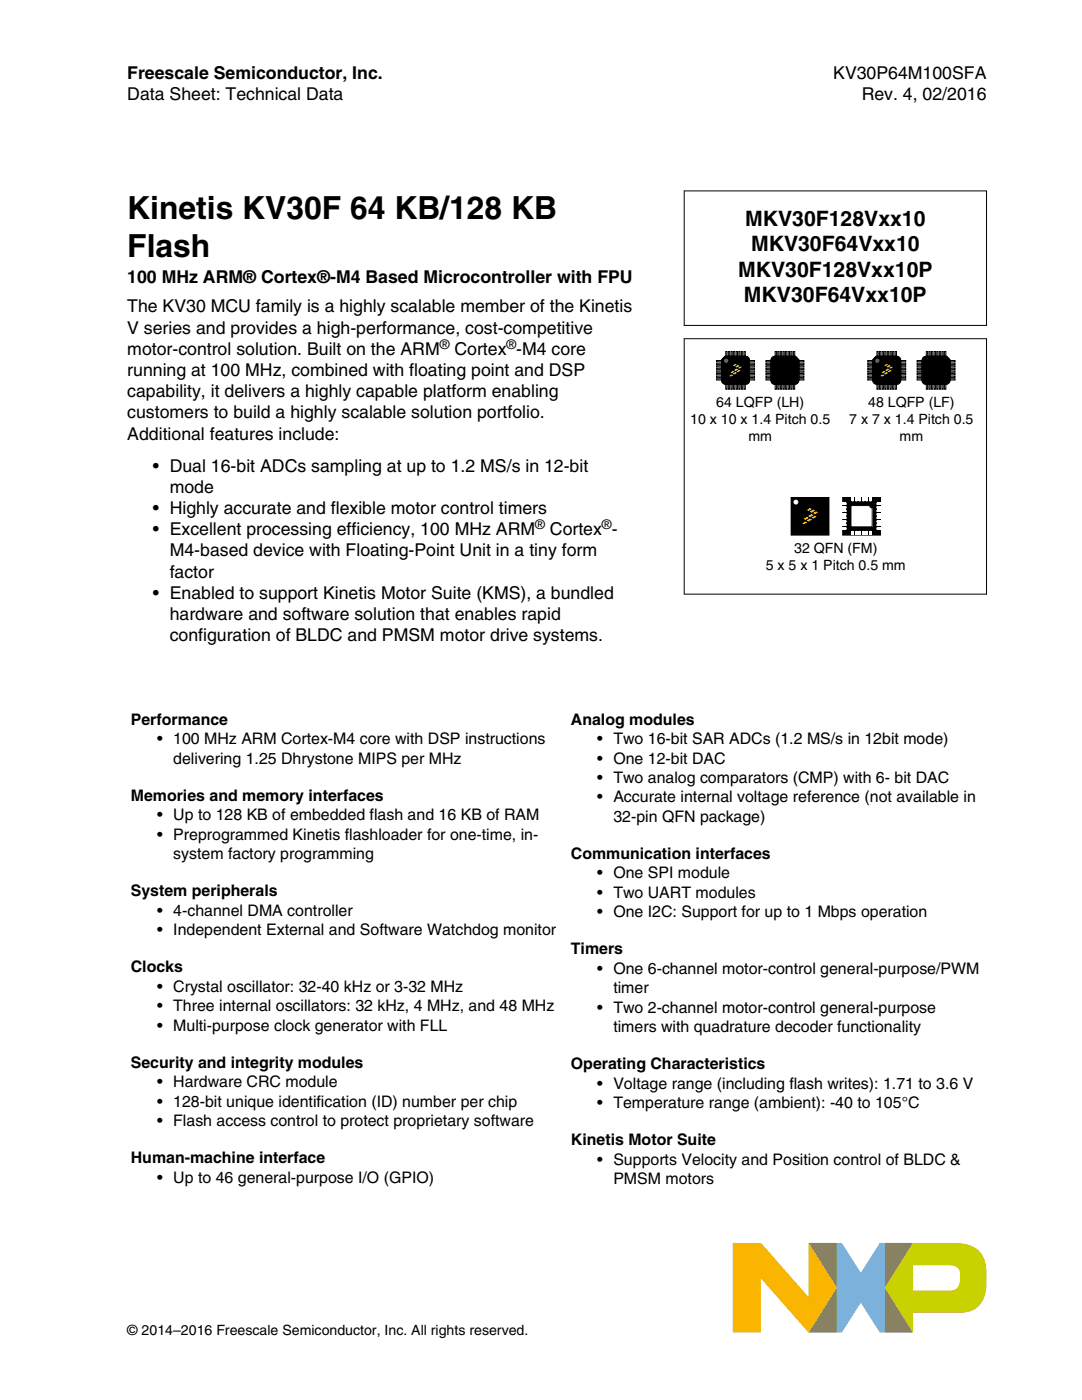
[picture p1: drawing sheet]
<svg xmlns="http://www.w3.org/2000/svg" width="216mm" height="279mm" viewBox="0 0 216 279" stroke-linecap="round" stroke-linejoin="round" font-family="sans-serif">
<defs><g id="words">
<g font-size="6.3">
<text x="25.4" y="43.6">Kinetis KV30F 64 KB/128 KB</text>
<text x="25.4" y="51.3">Flash</text>
</g>
<g font-size="4.2">
<text x="148.7" y="45.1">MKV30F128Vxx10</text>
<text x="149.9" y="50.1">MKV30F64Vxx10</text>
<text x="147.3" y="55.2">MKV30F128Vxx10P</text>
<text x="148.5" y="60.3">MKV30F64Vxx10P</text>
</g>
<g font-size="3.5">
<text x="25.4" y="15.8">Freescale Semiconductor, Inc.</text>
<text x="166.3" y="15.8">KV30P64M100SFA</text>
<text x="25.4" y="20">Data Sheet: Technical Data</text>
<text x="171.9" y="20">Rev. 4, 02/2016</text>
<text x="25.4" y="56.4">100 MHz ARM® Cortex®-M4 Based Microcontroller with FPU</text>
<text x="25.4" y="62.4">The KV30 MCU family is a highly scalable member of the Kinetis</text>
<text x="25.4" y="66.6">V series and provides a high-performance, cost-competitive</text>
<text x="25.4" y="70.8">motor-control solution. Built on the ARM</text>
<text x="90.7" y="70.8">Cortex -M4 core</text>
<text x="25.4" y="75.1">running at 100 MHz, combined with floating point and DSP</text>
<text x="25.4" y="79.3">capability, it delivers a highly capable platform enabling</text>
<text x="25.4" y="83.5">customers to build a highly scalable solution portfolio.</text>
<text x="25.4" y="87.8">Additional features include:</text>
<text x="30.5" y="94.1">• Dual 16-bit ADCs sampling at up to 1.2 MS/s in 12-bit</text>
<text x="33.9" y="98.3">mode</text>
<text x="30.5" y="102.6">• Highly accurate and flexible motor control timers</text>
<text x="30.5" y="106.8">• Excellent processing efficiency, 100 MHz ARM</text>
<text x="109.7" y="106.8">Cortex -</text>
<text x="33.9" y="111">M4-based device with Floating-Point Unit in a tiny form</text>
<text x="30.5" y="119.5">• Enabled to support Kinetis Motor Suite (KMS), a bundled</text>
<text x="33.9" y="115.3">factor</text>
<text x="33.9" y="123.7">hardware and software solution that enables rapid</text>
<text x="33.9" y="128">configuration of BLDC and PMSM motor drive systems.</text>
</g>
<g font-size="3.2">
<text x="26.1" y="144.6">Performance</text>
<text x="31.3" y="148.5">• 100 MHz ARM Cortex-M4 core with DSP instructions</text>
<text x="113.9" y="144.6">Analog modules</text>
<text x="119.2" y="148.5">• Two 16-bit SAR ADCs (1.2 MS/s in 12bit mode)</text>
<text x="34.6" y="152.4">delivering 1.25 Dhrystone MIPS per MHz</text>
<text x="119.2" y="152.4">• One 12-bit DAC</text>
<text x="26.1" y="159.8">Memories and memory interfaces</text>
<text x="119.2" y="156.3">• Two analog comparators (CMP) with 6- bit DAC</text>
<text x="119.2" y="160.2">• Accurate internal voltage reference (not available in</text>
<text x="31.3" y="163.7">• Up to 128 KB of embedded flash and 16 KB of RAM</text>
<text x="31.3" y="167.6">• Preprogrammed Kinetis flashloader for one-time, in-</text>
<text x="122.4" y="164">32-pin QFN package)</text>
<text x="34.6" y="171.4">system factory programming</text>
<text x="113.9" y="171.4">Communication interfaces</text>
<text x="26.1" y="178.8">System peripherals</text>
<text x="119.2" y="175.3">• One SPI module</text>
<text x="119.2" y="179.2">• Two UART modules</text>
<text x="31.3" y="182.7">• 4-channel DMA controller</text>
<text x="119.2" y="183.1">• One I2C: Support for up to 1 Mbps operation</text>
<text x="31.3" y="186.6">• Independent External and Software Watchdog monitor</text>
<text x="113.9" y="190.5">Timers</text>
<text x="26.1" y="194">Clocks</text>
<text x="31.3" y="197.9">• Crystal oscillator: 32-40 kHz or 3-32 MHz</text>
<text x="119.2" y="194.4">• One 6-channel motor-control general-purpose/PWM</text>
<text x="31.3" y="201.8">• Three internal oscillators: 32 kHz, 4 MHz, and 48 MHz</text>
<text x="119.2" y="202.1">• Two 2-channel motor-control general-purpose</text>
<text x="122.4" y="198.3">timer</text>
<text x="31.3" y="205.7">• Multi-purpose clock generator with FLL</text>
<text x="122.4" y="206">timers with quadrature decoder functionality</text>
<text x="26.1" y="213.1">Security and integrity modules</text>
<text x="113.9" y="213.4">Operating Characteristics</text>
<text x="31.3" y="216.9">• Hardware CRC module</text>
<text x="31.3" y="220.8">• 128-bit unique identification (ID) number per chip</text>
<text x="119.2" y="217.3">• Voltage range (including flash writes): 1.71 to 3.6 V</text>
<text x="119.2" y="221.2">• Temperature range (ambient): -40 to 105°C</text>
<text x="31.3" y="224.7">• Flash access control to protect proprietary software</text>
<text x="26.1" y="232.1">Human-machine interface</text>
<text x="113.9" y="228.6">Kinetis Motor Suite</text>
<text x="119.2" y="232.5">• Supports Velocity and Position control of BLDC &amp;</text>
<text x="31.3" y="236">• Up to 46 general-purpose I/O (GPIO)</text>
<text x="122.4" y="236.4">PMSM motors</text>
</g>
<g font-size="2.8">
<text x="142.9" y="81.3">64 LQFP (LH)</text>
<text x="173.2" y="81.3">48 LQFP (LF)</text>
<text x="137.7" y="84.7">10 x 10 x 1.4 Pitch 0.5</text>
<text x="149.3" y="88.1">mm</text>
<text x="169.5" y="84.7">7 x 7 x 1.4 Pitch 0.5</text>
<text x="179.5" y="88.1">mm</text>
<text x="152.8" y="113.8">5 x 5 x 1 Pitch 0.5 mm</text>
<text x="158.5" y="110.4">32 QFN (FM)</text>
<text x="25.4" y="266.4">© 2014–2016 Freescale Semiconductor, Inc. All rights reserved.</text>
</g>
<g font-size="2.6">
<text x="87.7" y="69.6">®</text>
<text x="101.1" y="69.6">®</text>
<text x="106.8" y="105.6">®</text>
<text x="120.1" y="105.6">®</text>
</g>
</g></defs>
<g fill="none" stroke="#000" stroke-width=".2">
<path d="M143 75.6h1v.2h-1zM143 73h1v.2h-1zM143 72.5h1v.2h-1zM143 75.1h1v.2h-1zM143 74.5h1v.3h-1zM143 74h1v.3h-1zM143 73.5h1v.3h-1zM143 71.9h1v.3h-1zM144.6 71.1h4.2M144.6 71.1l-.6 .7v4.1a.83 .83 0 0 0 .8 .8h4a.76 .76 0 0 0 .8-.8v-4a.83 .83 0 0 0-.9-.8M144.6 71.1h4.2l.5 .2 .2 .5v4.2a.75 .75 0 0 1-.7 .7h-3.6a.95 .95 0 0 1-1.2-.8v-4.1zM144.8 70.1h.3v1h-.3z"/>
<path d="M144.8 76.7h.3v1h-.3zM145.3 70.1h.3v1h-.3zM145.3 76.7h.3v1h-.3zM145.9 70.1h.2v1h-.2zM145.9 76.7h.2v1h-.2zM146.4 70.1h.2v1h-.2zM146.4 76.7h.2v1h-.2zM146.9 70.1h.3v1h-.3zM146.9 76.7h.3v1h-.3zM147.4 70.1h.3v1h-.3zM147.4 76.7h.3v1h-.3zM147.9 70.1h.3v1h-.3z"/>
<path d="M147.9 76.7h.3v1h-.3zM148.5 70.1h.2v1h-.2zM148.5 76.7h.2v1h-.2zM149.6 75.6h1v.2h-1zM149.6 73h1v.2h-1zM149.6 72.5h1v.2h-1zM149.6 71.9h1v.3h-1zM149.6 75.1h1v.2h-1zM149.6 74.5h1v.3h-1zM149.6 74h1v.3h-1zM149.6 73.5h1v.3h-1zM152.8 75.6h1v.2h-1z"/>
<path d="M152.8 73h1v.2h-1zM152.8 72.5h1v.2h-1zM152.8 71.9h1v.3h-1zM152.8 75.1h1v.2h-1zM152.8 74.5h1v.3h-1zM152.8 74h1v.3h-1zM152.8 73.5h1v.3h-1zM154.1 71.3l.5-.2h4.1l.7 .7v4.1a.94 .94 0 0 1-1.3 .8h-3.5a.75 .75 0 0 1-.8-.7v-4.2zM154.6 71.1h4.1l.7 .7M154.6 71.1a.83 .83 0 0 0-.8 .8v4a.76 .76 0 0 0 .8 .8h4a.83 .83 0 0 0 .8-.8v-4.1M154.7 70.1h.2v1h-.2zM154.7 76.7h.2v1h-.2z"/>
<path d="M155.2 70.1h.2v1h-.2zM155.2 76.7h.2v1h-.2zM155.7 70.1h.3v1h-.3zM155.7 76.7h.3v1h-.3zM156.2 70.1h.3v1h-.3zM156.2 76.7h.3v1h-.3zM156.8 70.1h.2v1h-.2zM156.8 76.7h.2v1h-.2zM157.3 70.1h.2v1h-.2zM157.3 76.7h.2v1h-.2zM157.8 70.1h.3v1h-.3zM157.8 76.7h.3v1h-.3z"/>
<path d="M158.3 70.1h.3v1h-.3zM158.3 76.7h.3v1h-.3zM159.4 75.6h1v.2h-1zM159.4 73h1v.2h-1zM159.4 72.5h1v.2h-1zM159.4 71.9h1v.3h-1zM159.4 75.1h1v.2h-1zM159.4 74.5h1v.3h-1zM159.4 74h1v.3h-1zM159.4 73.5h1v.3h-1z"/>
</g>
<path d="M144.6 71.1h4.2l.5 .2 .2 .5v4.2a.75 .75 0 0 1-.7 .7h-3.6a.95 .95 0 0 1-1.2-.8v-4.1zM154.1 71.3l.5-.2h4.1l.7 .7v4.1a.94 .94 0 0 1-1.3 .8h-3.5a.75 .75 0 0 1-.8-.7v-4.2z" fill="#000"/>
<circle cx="144.9" cy="72" r=".42" fill="#666"/>
<path d="M146.2 72.9l.5-.3 .4 .2-.6 .3z" fill="#f60"/>
<path d="M146.7 73.2l.5-.3 .4 .1-.6 .3z" fill="#fd5"/>
<path d="M147.2 73.4l.5-.3 .4 .2-.6 .3z" fill="#f60"/>
<path d="M146.5 73.9l.5-.3 .3 .1-.5 .3z" fill="#fd5"/>
<g fill="#f60">
<path d="M147 74.1l.5-.3 .3 .2-.5 .3z"/>
<path d="M145.7 74.3l.6-.3 .3 .2-.6 .3z"/>
</g>
<path d="M146.2 74.6l.5-.3 .4 .1-.6 .3z" fill="#fd5"/>
<path d="M145.5 75l.5-.3 .3 .2-.5 .3z" fill="#f60"/>
<g fill="none" stroke="#000" stroke-width=".2">
<path d="M173.1 75.6h1v.2h-1zM173.1 73h1v.2h-1zM173.1 72.5h1v.2h-1zM173.1 75.1h1v.2h-1zM173.1 74.5h1v.3h-1zM173.1 74h1v.3h-1zM173.1 73.5h1v.3h-1zM173.1 71.9h1v.3h-1zM174.8 71.1h4.2l.4 .2 .3 .5v4.2a.75 .75 0 0 1-.7 .7h-3.6a.95 .95 0 0 1-1.3-.8v-4.1zM175 70.1h.2v1h-.2zM175 76.7h.2v1h-.2zM175.5 70.1h.3v1h-.3z"/>
<path d="M175.5 76.7h.3v1h-.3zM176 70.1h.3v1h-.3zM176 76.7h.3v1h-.3zM176.5 70.1h.3v1h-.3zM176.5 76.7h.3v1h-.3zM177.1 70.1h.2v1h-.2zM177.1 76.7h.2v1h-.2zM177.6 70.1h.2v1h-.2zM177.6 76.7h.2v1h-.2zM178.1 70.1h.3v1h-.3zM178.1 76.7h.3v1h-.3zM178.6 70.1h.3v1h-.3z"/>
<path d="M178.6 76.7h.3v1h-.3zM179 71.1h-4.2l-.7 .7v4.1a.83 .83 0 0 0 .8 .8h4.1a.76 .76 0 0 0 .7-.8v-4a.83 .83 0 0 0-.8-.8M179.7 75.6h1v.2h-1zM179.7 73h1v.2h-1zM179.7 72.5h1v.2h-1zM179.7 71.9h1v.3h-1zM179.7 75.1h1v.2h-1zM179.7 74.5h1v.3h-1zM179.7 74h1v.3h-1zM179.7 73.5h1v.3h-1zM183 75.6h1v.2h-1zM183 73h1v.2h-1z"/>
<path d="M183 72.5h1v.2h-1zM183 71.9h1v.3h-1zM183 75.1h1v.2h-1zM183 74.5h1v.3h-1zM183 74h1v.3h-1zM183 73.5h1v.3h-1zM184.3 71.3l.5-.2h4.1l.7 .7v4.1a.94 .94 0 0 1-1.3 .8h-3.6a.75 .75 0 0 1-.7-.7v-4.2zM184.7 71.1h4.2l.7 .7M184.8 71.1a.83 .83 0 0 0-.8 .8v4a.76 .76 0 0 0 .8 .8M184.8 70.1h.3v1h-.3zM184.8 76.7h.3v1h-.3zM185.4 70.1h.2v1h-.2z"/>
<path d="M185.4 76.7h.2v1h-.2zM185.9 70.1h.2v1h-.2zM185.9 76.7h.2v1h-.2zM186.4 70.1h.3v1h-.3zM186.4 76.7h.3v1h-.3zM186.9 70.1h.3v1h-.3zM186.9 76.7h.3v1h-.3zM187.4 70.1h.3v1h-.3zM187.4 76.7h.3v1h-.3zM188 70.1h.2v1h-.2zM188 76.7h.2v1h-.2zM188.5 70.1h.2v1h-.2z"/>
<path d="M188.5 76.7h.2v1h-.2zM189.6 75.6h1v.2h-1zM189.6 73h1v.2h-1zM189.6 72.5h1v.2h-1zM189.6 71.9h1v.3h-1zM189.6 75.1h1v.2h-1zM189.6 74.5h1v.3h-1zM189.6 74h1v.3h-1zM189.6 73.5h1v.3h-1zM189.6 71.8v4.1a.83 .83 0 0 1-.8 .8h-4.1"/>
</g>
<path d="M174.8 71.1h4.2l.4 .2 .3 .5v4.2a.75 .75 0 0 1-.7 .7h-3.6a.95 .95 0 0 1-1.3-.8v-4.1zM184.3 71.3l.5-.2h4.1l.7 .7v4.1a.94 .94 0 0 1-1.3 .8h-3.6a.75 .75 0 0 1-.7-.7v-4.2z" fill="#000"/>
<circle cx="175.1" cy="72" r=".42" fill="#666"/>
<path d="M176.4 72.9l.5-.3 .3 .2-.5 .3z" fill="#f60"/>
<path d="M176.9 73.2l.5-.3 .3 .1-.5 .3z" fill="#fd5"/>
<path d="M177.4 73.4l.5-.3 .3 .2-.5 .3z" fill="#f60"/>
<path d="M176.6 73.9l.6-.3 .3 .1-.6 .3z" fill="#fd5"/>
<g fill="#f60">
<path d="M177.1 74.1l.6-.3 .3 .2-.6 .3z"/>
<path d="M175.9 74.3l.5-.3 .3 .2-.5 .3z"/>
</g>
<path d="M176.4 74.6l.5-.3 .3 .1-.5 .3z" fill="#fd5"/>
<path d="M175.6 75l.6-.3 .3 .2-.5 .3z" fill="#f60"/>
<path d="M168.1 99.2h7.6v7.6h-7.6z" fill="#000"/>
<path d="M168.1 99.2h7.6v7.6h-7.6z" fill="none" stroke="#000" stroke-width=".2"/>
<path d="M169.8 100.9h4.2v4.2h-4.2z" fill="#fff"/>
<path d="M169.8 100.9h4.2v4.2h-4.2z" fill="none" stroke="#000" stroke-width=".2"/>
<g fill="#fff">
<path d="M173.4 99.2h.5v.7h-.5z"/>
<path d="M173.4 99.9h.5l-.2 .2z"/>
<path d="M169.9 99.2h.5v.7h-.5z"/>
<path d="M169.9 99.9h.5l-.2 .2z"/>
<path d="M172 99.2h.5v.7h-.5z"/>
<path d="M172 99.9h.5l-.2 .2z"/>
<path d="M171.3 99.2h.5v.7h-.5z"/>
<path d="M171.3 99.9h.5l-.2 .2z"/>
<path d="M170.6 99.2h.5v.7h-.5z"/>
<path d="M170.6 99.9h.5l-.2 .2z"/>
<path d="M172.7 99.2h.5v.7h-.5z"/>
<path d="M172.7 99.9h.5l-.2 .2z"/>
<path d="M168.1 100.3h.7v.5h-.7z"/>
<path d="M168.8 100.3l.2 .3-.2 .2z"/>
<path d="M168.1 101.7h.7v.5h-.7z"/>
<path d="M168.8 101.7l.2 .3-.2 .2z"/>
<path d="M168.1 103.8h.7v.5h-.7z"/>
<path d="M168.8 103.8l.2 .3-.2 .2z"/>
<path d="M168.1 102.4h.7v.5h-.7z"/>
<path d="M168.8 102.4l.2 .3-.2 .2z"/>
<path d="M168.1 103.1h.7v.5h-.7z"/>
<path d="M168.8 103.1l.2 .3-.2 .2z"/>
<path d="M168.1 101h.7v.5h-.7z"/>
<path d="M168.8 101l.2 .3-.2 .2z"/>
<path d="M168.1 105.3h.7v.4h-.7z"/>
<path d="M168.8 105.3l.2 .2-.2 .2z"/>
<path d="M168.1 104.6h.7v.4h-.7z"/>
<path d="M168.8 104.6l.2 .2-.2 .2z"/>
<path d="M175 100.3h.7v.5h-.7z"/>
<path d="M174.9 100.4l.1-.1v.5z"/>
<path d="M175 101.7h.7v.5h-.7z"/>
<path d="M174.9 101.8l.1-.1v.5z"/>
<path d="M175 103.8h.7v.5h-.7z"/>
<path d="M174.9 103.9l.1-.1v.5z"/>
<path d="M175 102.4h.7v.5h-.7z"/>
<path d="M174.9 102.5l.1-.1v.5z"/>
<path d="M175 103.1h.7v.5h-.7z"/>
<path d="M174.9 103.2l.1-.1v.5z"/>
<path d="M175 101h.7v.5h-.7z"/>
<path d="M174.9 101.1l.1-.1v.5z"/>
<path d="M175 105.3h.7v.4h-.7z"/>
<path d="M174.9 105.3h.1v.4z"/>
<path d="M175 104.6h.7v.4h-.7z"/>
<path d="M174.9 104.6h.1v.4z"/>
<path d="M173.4 106.1h.5v.7h-.5z"/>
<path d="M173.5 106l.4 .1h-.5z"/>
<path d="M169.9 106.1h.5v.7h-.5z"/>
<path d="M170 106l.4 .1h-.5z"/>
<path d="M172 106.1h.5v.7h-.5z"/>
<path d="M172.1 106l.4 .1h-.5z"/>
<path d="M171.3 106.1h.5v.7h-.5z"/>
<path d="M171.4 106l.4 .1h-.5z"/>
<path d="M170.6 106.1h.5v.7h-.5z"/>
<path d="M170.7 106l.4 .1h-.5z"/>
<path d="M172.7 106.1h.5v.7h-.5z"/>
<path d="M172.8 106l.4 .1h-.5z"/>
</g>
<g fill="#000">
<path d="M157.9 99.2h7.5v7.6h-7.5z"/>
<circle cx="174" cy="100.9" r=".43"/>
</g>
<g fill="none" stroke="#000" stroke-width=".2">
<path d="M157.9 99.2h7.5v7.6h-7.5z"/>
<circle cx="174" cy="100.9" r=".43"/>
</g>
<circle cx="158.8" cy="100.2" r=".38" fill="#fff"/>
<circle cx="158.8" cy="100.2" r=".38" fill="none" stroke="#fff" stroke-width=".2"/>
<path d="M160.9 101.8l.7-.4 .4 .2-.7 .4z" fill="#f60"/>
<path d="M161.6 102.1l.6-.4 .4 .2-.6 .4z" fill="#fd5"/>
<path d="M162.2 102.4l.7-.4 .4 .2-.7 .5z" fill="#f60"/>
<path d="M161.2 103l.7-.4 .4 .2-.6 .4z" fill="#fd5"/>
<g fill="#f60">
<path d="M161.9 103.3l.6-.4 .5 .2-.7 .4z"/>
<path d="M160.3 103.6l.7-.4 .4 .2-.7 .4z"/>
</g>
<path d="M160.9 103.9l.7-.4 .4 .2-.6 .4z" fill="#fd5"/>
<path d="M160 104.4l.7-.4 .4 .3-.7 .4z" fill="#f60"/>
<path d="M136.4 38.1h60.5M136.5 38v27M196.8 38v27M136.4 64.9h60.5M136.4 67.6h60.5M136.5 67.5v51.2M196.8 67.5v51.2M136.4 118.6h60.5" fill="none" stroke="#000" stroke-width=".2"/>
<path d="M166.9 248.1h1.1l3.8 5.9 3.7-5.9h1.1v17.8h-1.1l-3.7-5.9-3.8 5.9h-1.1z" fill="#7bb1db"/>
<path d="M161.3 248.1h5.6v17.8h-5.6l5.6-8.9z" fill="#958437"/>
<path d="M176.6 248.1h5.6l-5.6 8.9 5.6 8.9h-5.6z" fill="#739833"/>
<path d="M182.2 252.5h7.1a1.84 1.84 0 0 1 2.3 1.9v.9a2 2 0 0 1-1.8 2.3h-7.6zM182.2 248.1l-5.6 8.9 5.6 8.9v-3.9h9.5a4.8 4.8 0 0 0 5.1-4.9v-.8a12 12 0 0 0-.6-5.5 5.2 5.2 0 0 0-4.7-2.7z" fill="#c9d200"/>
<path d="M146.2 248.1h5.6l9.5 10.8v-10.8l5.6 8.9-5.6 8.9-9.5-10.8v10.8h-5.6z" fill="#f9b500"/>
<use href="#words"/>
</svg>
